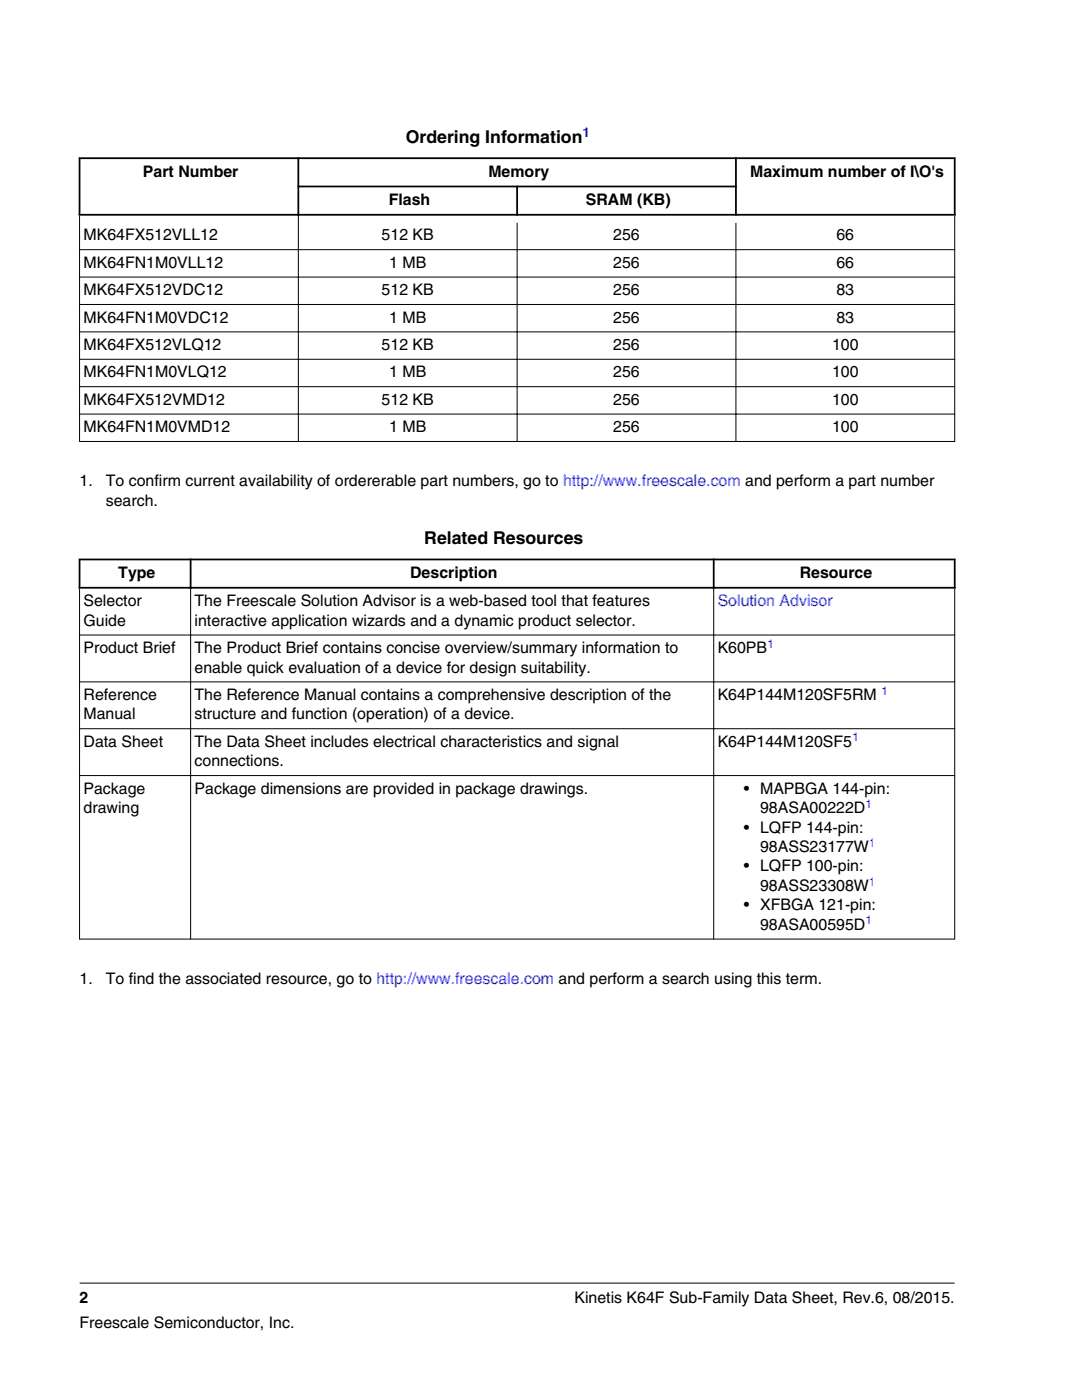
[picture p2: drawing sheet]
<svg xmlns="http://www.w3.org/2000/svg" width="216mm" height="279mm" viewBox="0 0 216 279" stroke-linecap="round" stroke-linejoin="round" font-family="sans-serif">
<defs><g id="words">
<g font-size="3.5">
<text x="81" y="28.5">Ordering Information</text>
<text x="84.7" y="108.6">Related Resources</text>
</g>
<g font-size="3.2">
<text x="28.5" y="35.3">Part Number</text>
<text x="97.5" y="35.3">Memory</text>
<text x="149.7" y="35.3">Maximum number of I\O's</text>
<text x="77.6" y="40.9">Flash</text>
<text x="116.9" y="40.9">SRAM (KB)</text>
<text x="16.7" y="48">MK64FX512VLL12</text>
<text x="76.2" y="48">512 KB</text>
<text x="122.4" y="48">256</text>
<text x="166.9" y="48">66</text>
<text x="16.7" y="53.4">MK64FN1M0VLL12</text>
<text x="77.7" y="53.4">1 MB</text>
<text x="122.4" y="53.4">256</text>
<text x="166.9" y="53.4">66</text>
<text x="16.7" y="58.9">MK64FX512VDC12</text>
<text x="76.2" y="58.9">512 KB</text>
<text x="122.4" y="58.9">256</text>
<text x="166.9" y="58.9">83</text>
<text x="16.7" y="64.4">MK64FN1M0VDC12</text>
<text x="77.7" y="64.4">1 MB</text>
<text x="122.4" y="64.4">256</text>
<text x="166.9" y="64.4">83</text>
<text x="16.7" y="69.8">MK64FX512VLQ12</text>
<text x="76.2" y="69.8">512 KB</text>
<text x="122.4" y="69.8">256</text>
<text x="166" y="69.8">100</text>
<text x="16.7" y="75.3">MK64FN1M0VLQ12</text>
<text x="77.7" y="75.3">1 MB</text>
<text x="122.4" y="75.3">256</text>
<text x="166" y="75.3">100</text>
<text x="16.7" y="80.8">MK64FX512VMD12</text>
<text x="76.2" y="80.8">512 KB</text>
<text x="122.4" y="80.8">256</text>
<text x="166" y="80.8">100</text>
<text x="16.7" y="86.2">MK64FN1M0VMD12</text>
<text x="77.7" y="86.2">1 MB</text>
<text x="122.4" y="86.2">256</text>
<text x="166" y="86.2">100</text>
<text x="15.9" y="97">1.</text>
<text x="21.1" y="97">To confirm current availability of ordererable part numbers, go to http://www.freescale.com and perform a part number</text>
<text x="21.1" y="100.9">search.</text>
<text x="23.6" y="115.3">Type</text>
<text x="81.8" y="115.3">Description</text>
<text x="159.6" y="115.3">Resource</text>
<text x="16.7" y="121">Selector</text>
<text x="16.7" y="124.9">Guide</text>
<text x="38.8" y="121">The Freescale Solution Advisor is a web-based tool that features</text>
<text x="38.8" y="124.9">interactive application wizards and a dynamic product selector.</text>
<text x="16.7" y="130.3">Product Brief</text>
<text x="38.8" y="130.3">The Product Brief contains concise overview/summary information to</text>
<text x="143.2" y="130.3">K60PB</text>
<text x="38.8" y="134.2">enable quick evaluation of a device for design suitability.</text>
<text x="16.7" y="139.7">Reference</text>
<text x="16.7" y="143.6">Manual</text>
<text x="38.8" y="139.7">The Reference Manual contains a comprehensive description of the</text>
<text x="38.8" y="143.6">structure and function (operation) of a device.</text>
<text x="143.2" y="139.7">K64P144M120SF5RM</text>
<text x="16.7" y="149">Data Sheet</text>
<text x="38.8" y="149">The Data Sheet includes electrical characteristics and signal</text>
<text x="143.2" y="149">K64P144M120SF5</text>
<text x="38.8" y="152.9">connections.</text>
<text x="16.7" y="158.4">Package</text>
<text x="38.8" y="158.4">Package dimensions are provided in package drawings.</text>
<text x="148.4" y="158.4">• MAPBGA 144-pin:</text>
<text x="16.7" y="162.3">drawing</text>
<text x="148.4" y="166.1">• LQFP 144-pin:</text>
<text x="151.7" y="162.3">98ASA00222D</text>
<text x="148.4" y="173.9">• LQFP 100-pin:</text>
<text x="151.7" y="170">98ASS23177W</text>
<text x="151.7" y="177.8">98ASS23308W</text>
<text x="148.4" y="181.7">• XFBGA 121-pin:</text>
<text x="151.7" y="185.6">98ASA00595D</text>
<text x="15.9" y="196.3">1.</text>
<text x="21.1" y="196.3">To find the associated resource, go to http://www.freescale.com and perform a search using this term.</text>
<text x="15.9" y="260">2</text>
<text x="114.6" y="260">Kinetis K64F Sub-Family Data Sheet, Rev.6, 08/2015.</text>
<text x="15.9" y="265">Freescale Semiconductor, Inc.</text>
</g>
<text font-size="3.2" fill="#00f" x="143.2" y="121">Solution Advisor</text>
<text font-size="2.6" fill="#00f" x="116.2" y="27.3">1</text>
<g font-size="2.4" fill="#00f">
<text x="153.1" y="129.3">1</text>
<text x="175.8" y="138.6">1</text>
<text x="170" y="148">1</text>
<text x="172.7" y="161.2">1</text>
<text x="173.4" y="169">1</text>
<text x="173.4" y="176.7">1</text>
<text x="172.7" y="184.5">1</text>
</g>
</g></defs>
<path d="M15.7 31.6h175M15.9 31.4v11.6M59.4 37.2h87.6M59.5 31.4v11.6M103.2 37v6M146.8 31.4v11.6M190.5 31.4v11.6M15.7 42.9h175" fill="none" stroke="#000" stroke-width=".35"/>
<g fill="none" stroke="#000" stroke-width=".2">
<path d="M15.8 49.8h174.8M15.8 55.3h174.8M15.9 43v45.2M59.5 42.7v45.5M103.2 44.4v43.8M146.8 44.4v43.8M190.5 43v45.2M15.8 60.8h174.8M15.8 66.2h174.8M15.8 71.7h174.8M15.8 77.2h174.8M15.8 82.6h174.8"/>
<path d="M15.8 88.1h174.8"/>
</g>
<g fill="#fff">
<path d="M15.9 105.5h174.6v83.8h-174.6z" fill-rule="evenodd"/>
<path d="M16.1 111.8h21.8v5.3h-21.8z" fill-rule="evenodd"/>
<path d="M38.2 111.8h104v5.3h-104z" fill-rule="evenodd"/>
<path d="M142.6 111.8h47.7v5.3h-47.7z" fill-rule="evenodd"/>
<path d="M16 117.5h21.9v9.1h-21.9z" fill-rule="evenodd"/>
<path d="M38.1 117.5h104.2v9.1h-104.2z" fill-rule="evenodd"/>
<path d="M142.5 117.5h47.9v9.1h-47.9z" fill-rule="evenodd"/>
<path d="M16 126.8h21.9v9.2h-21.9z" fill-rule="evenodd"/>
<path d="M38.1 126.8h104.2v9.2h-104.2z" fill-rule="evenodd"/>
<path d="M142.5 126.8h47.9v9.2h-47.9z" fill-rule="evenodd"/>
<path d="M16 136.2h21.9v9.1h-21.9z" fill-rule="evenodd"/>
<path d="M38.1 136.2h104.2v9.1h-104.2z" fill-rule="evenodd"/>
<path d="M142.5 136.2h47.9v9.1h-47.9z" fill-rule="evenodd"/>
<path d="M16 145.5h21.9v9.2h-21.9z" fill-rule="evenodd"/>
<path d="M38.1 145.5h104.2v9.2h-104.2z" fill-rule="evenodd"/>
<path d="M142.5 145.5h47.9v9.2h-47.9z" fill-rule="evenodd"/>
<path d="M16 154.9h21.9v32.4h-21.9z" fill-rule="evenodd"/>
<path d="M38.1 154.9h104.2v32.4h-104.2z" fill-rule="evenodd"/>
<path d="M142.5 154.9h47.9v32.4h-47.9z" fill-rule="evenodd"/>
</g>
<path d="M15.7 111.7h175M15.7 117.3h175M15.9 111.5v6M38 111.5v6M142.4 111.5v6M190.5 111.5v6" fill="none" stroke="#000" stroke-width=".35"/>
<path d="M15.9 117.4v70.1M38 117.1v70.4M142.4 117.1v70.4M190.5 117.4v70.1M15.8 126.7h174.8M15.8 136.1h174.8M15.8 145.4h174.8M15.8 154.8h174.8M15.8 187.4h174.8M15.9 256.1h174.6" fill="none" stroke="#000" stroke-width=".2"/>
<use href="#words"/>
</svg>
